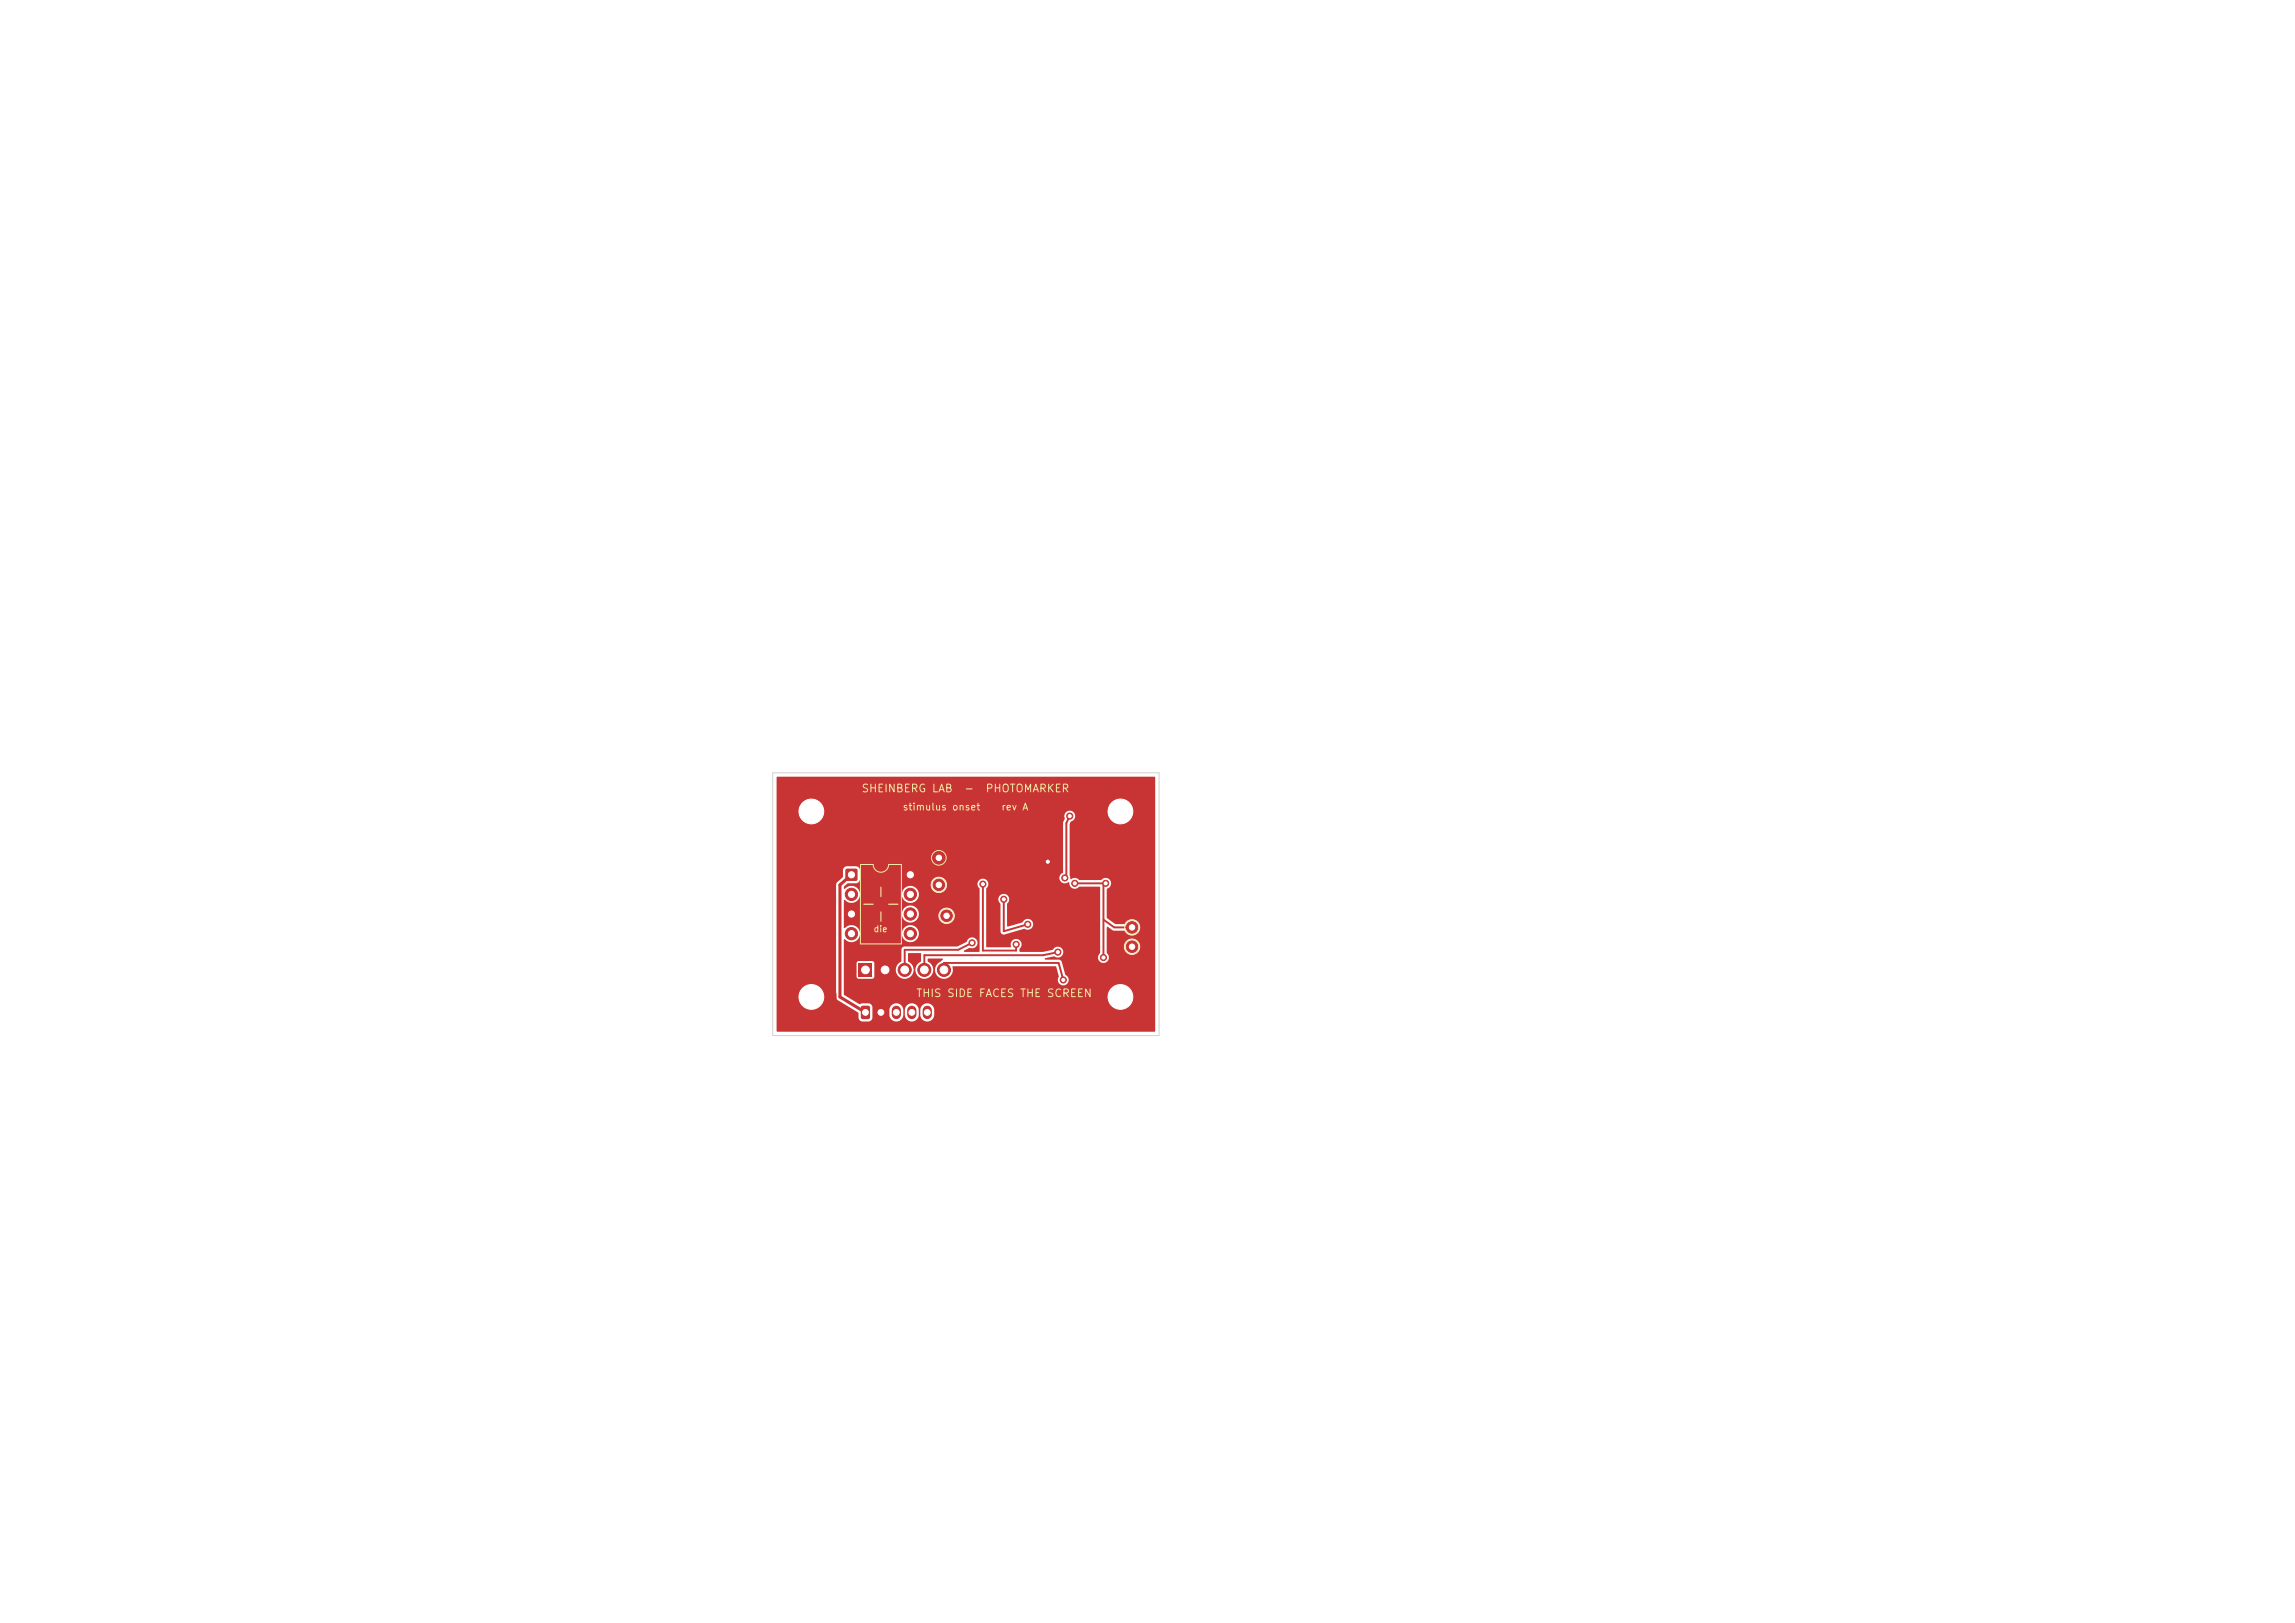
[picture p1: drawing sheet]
<svg xmlns="http://www.w3.org/2000/svg" width="297mm" height="210mm" viewBox="0 0 297 210" stroke-linecap="round" stroke-linejoin="round" font-family="sans-serif">
<defs><g id="words">
<g font-size="1" fill="#f2eda1">
<text x="111.4" y="102.8">SHEINBERG LAB</text>
<text x="124.7" y="102.8">-</text>
<text x="127.5" y="102.8">PHOTOMARKER</text>
<text x="118.5" y="129.3">THIS SIDE FACES THE SCREEN</text>
</g>
<g font-size=".9" fill="#f2eda1">
<text x="116.7" y="105.1">stimulus onset</text>
<text x="129.5" y="105.1">rev A</text>
</g>
<text font-size=".8" fill="#f2eda1" x="113" y="120.8">die</text>
</g></defs>
<g fill="#c83434" stroke="#c83434" stroke-width=".13">
<circle cx="146.5" cy="120" r=".75"/>
<circle cx="146.5" cy="122.5" r=".75"/>
<circle cx="105" cy="129" r="3.2"/>
<circle cx="105" cy="105" r="3.2"/>
<circle cx="122.5" cy="118.5" r=".75"/>
<circle cx="121.5" cy="111" r=".75"/>
<circle cx="145" cy="129" r="3.2"/>
<circle cx="145" cy="105" r="3.2"/>
<circle cx="121.5" cy="114.5" r=".75"/>
</g>
<path d="M109.5 112.5l.1-.1 1.3 .1 .1 .1-.1 1.3-.2 .1-1.2-.1-.1-.2z" fill="#c83434"/>
<g fill="#c83434" stroke="#c83434" stroke-width=".13">
<circle cx="110.2" cy="115.7" r=".8"/>
<circle cx="110.2" cy="118.3" r=".8"/>
<circle cx="110.2" cy="120.8" r=".8"/>
<circle cx="117.8" cy="120.8" r=".8"/>
<circle cx="117.8" cy="118.3" r=".8"/>
<circle cx="117.8" cy="115.7" r=".8"/>
<circle cx="117.8" cy="113.2" r=".8"/>
</g>
<path d="M111.5 130.2l.9-.1 .2 .2v1.3l-.2 .3h-.8l-.2-.2v-1.3z" fill="#c83434"/>
<path d="M114 130.7v.6M116 130.7v.6M118 130.7v.6M120 130.7v.6" fill="none" stroke="#c83434" stroke-width="1.2"/>
<path d="M111.2 124.7h1.6v1.7h-1.6z" fill="#c83434"/>
<g fill="#c83434" stroke="#c83434" stroke-width=".13">
<circle cx="114.5" cy="125.5" r=".85"/>
<circle cx="117.1" cy="125.5" r=".85"/>
<circle cx="119.6" cy="125.5" r=".85"/>
<circle cx="122.2" cy="125.5" r=".85"/>
<circle cx="135.6" cy="111.5" r=".4"/>
<circle cx="125.8" cy="122" r=".4"/>
<circle cx="131.5" cy="122.2" r=".4"/>
<circle cx="127.2" cy="114.4" r=".4"/>
<circle cx="139.1" cy="114.3" r=".4"/>
<circle cx="138.4" cy="105.6" r=".4"/>
<circle cx="137.8" cy="113.6" r=".4"/>
<circle cx="143.1" cy="114.3" r=".4"/>
<circle cx="142.8" cy="123.9" r=".4"/>
<circle cx="129.9" cy="116.4" r=".4"/>
<circle cx="133" cy="119.6" r=".4"/>
<circle cx="137.6" cy="126.8" r=".4"/>
<circle cx="136.9" cy="123.2" r=".4"/>
</g>
<path d="M110.2 113.2l-1.5 1.3v14.5l3.3 2" fill="none" stroke="#c83434" stroke-width=".4"/>
<path d="M127.2 114.4v8.6h4.3v-.8M129.9 116.4v4.1l3.1-.9M138.4 105.6l-.4 .9v7.1h-.2M139.1 114.3h4M142.8 119l1.4 1h2.3M142.8 114.3v9.6M122.2 125.5v-.9h14.8l.6 2.2M125.8 122l-1.8 .9h-6.9v2.6M136.9 123.2l-1.9 .4h-15.4v1.9" fill="none" stroke="#c83434" stroke-width=".25"/>
<path d="M100.5 100.5h48.9l.1 .1v32.9h-49v-19h7.7v14.6l.2 .3 2.7 1.7a.98 .98 0 0 0 .2 .9l.3 .2h.9l.2-.2 .2-.3v-1.1h2.2v.8a.9 .9 0 0 0 .9 .8 .9 .9 0 0 0 .9-.8v-.8h.2v.9a.9 .9 0 0 0 1 .7 .9 .9 0 0 0 .8-.8v-.8h.2v.9a.9 .9 0 0 0 1 .7 .9 .9 0 0 0 .8-.8 1.41 1.41 0 0 0-.2-1.2 .9 .9 0 0 0-1-.3 .9 .9 0 0 0-.6 .7h-.2v-.1a.9 .9 0 0 0-1-.7 .9 .9 0 0 0-.8 .8h-.2v-.1a.9 .9 0 0 0-1-.7 .9 .9 0 0 0-.8 .8h-2.2v-.4l-.3-.3-1-.1-.4 .1-2-1.2v-4.1h1.6v1.8l.3 .2h1.9l.2-.2v-1h2.7a1.17 1.17 0 0 0 1 1.2 1.17 1.17 0 0 0 1.3-.8 1.17 1.17 0 0 0-.7-1.4l.1-1.1h1.5l.1 .1v1a1.16 1.16 0 0 0-.5 1.8 1.16 1.16 0 0 0 1.9 0 1.16 1.16 0 0 0-.5-1.8l-.1-.3 .1-.1h1.8l.1 .1v.1a1.99 1.99 0 0 0-1 1.2 1.16 1.16 0 0 0 1.3 1.2 1.16 1.16 0 0 0 1-1.5l.1-.1h13.2l.1 .1 .3 1.2a.72 .72 0 0 0 .2 1.1 .72 .72 0 0 0 1-.3 .72 .72 0 0 0-.3-1l-.5-1.7-.1-.1-.2-.1h-1.8l-.1-.1 .1-.1 1.2-.3a.72 .72 0 0 0 1-.2 .72 .72 0 0 0-.3-1 .72 .72 0 0 0-1 .4l-1.3 .3h-2.9l-.1-.1v-.4a.71 .71 0 0 0 .2-.9 .71 .71 0 0 0-1-.2 .71 .71 0 0 0-.3 .9l-.1 .1h-3l-.1-.1v-6.2h1.6l.1 .4 .2 .3v3.6l.1 .2 .4 .1 2.6-.7a.71 .71 0 0 0 1-.3 .71 .71 0 0 0-.3-1 .71 .71 0 0 0-1 .5l-1.8 .5h-.2v-3a.7 .7 0 0 0-.1-1.2 .7 .7 0 0 0-1 .6h-1.6v-1.3a.72 .72 0 0 0 .1-1.1 .72 .72 0 0 0-1 0 .72 .72 0 0 0 .1 1.1v8.1l-2 .1-.1-.1 .1-.1 .7-.3a.72 .72 0 0 0 1-.4 .72 .72 0 0 0-.5-1 .72 .72 0 0 0-.9 .6l-1.2 .6h-7l-.2 .3v1.6l-.2 .1a1.18 1.18 0 0 0-.6 .9h-2.7l-.1-.8-.2-.2-1.8-.1-.3 .3h-1.6v-3l.1-.1a1.11 1.11 0 0 0 1.3 .3 1.11 1.11 0 0 0 .7-1.1h5.4v.2a1.1 1.1 0 0 0 1.7 .9 1.1 1.1 0 0 0 0-1.9 1.1 1.1 0 0 0-1.7 .8h-5.4v-.1a1.13 1.13 0 0 0-2-.5l-.1-.1v-1.8h7.5v.2a1.1 1.1 0 0 0 1.1 1 1.1 1.1 0 0 0 1.1-1h2.5v.2a1.06 1.06 0 0 0 1.7 .8 1.06 1.06 0 0 0 0-1.8 1.06 1.06 0 0 0-1.7 .8h-2.5a1.1 1.1 0 0 0-1-1.2 1.1 1.1 0 0 0-1.2 1h-7.5v-1.7l.1-.1a1.15 1.15 0 0 0 1.3 .4 1.15 1.15 0 0 0 .7-1.2h5.4v.2a1.1 1.1 0 0 0 1.7 .9 1.1 1.1 0 0 0 0-1.9 1.1 1.1 0 0 0-1.7 .8h-5.4v-.1a1.22 1.22 0 0 0-2-.5l-.1-.3 .4-.3h10.8a1.05 1.05 0 0 0 .9 1.1 1.05 1.05 0 0 0 1.2-.7 1.05 1.05 0 0 0-.6-1.3h15.2v.3a.73 .73 0 0 0 1.2 .3l.1 .1a.73 .73 0 0 0 .4 .8 .73 .73 0 0 0 .9-.3h2.6l.1 .1v8.5a.72 .72 0 0 0-.1 1.1 .72 .72 0 0 0 1 0 .72 .72 0 0 0-.1-1.1v-.9h2.2a1.06 1.06 0 0 0 1.5 1.1 1.06 1.06 0 0 0 .3-1.8 1.06 1.06 0 0 0-1.7 .5l-.1 .2h-2.2v-2.4l.2-.1 .7 .5h1.4a1.06 1.06 0 0 0 1.4 .6 1.06 1.06 0 0 0 .5-1.5 1.06 1.06 0 0 0-1.6-.3l-.3 .4h-1.1l-1.2-.8 .1-3.8a.72 .72 0 0 0 .3-1.1 .72 .72 0 0 0-1.1 0h-2.9a.75 .75 0 0 0-1-.1l-.2-.5v-6.7a.56 .56 0 0 1 .5-.5 .71 .71 0 0 0 .1-.9 .71 .71 0 0 0-1-.2 .71 .71 0 0 0-.2 1l-.2 .5v6.4l-.3 .3-.2 .3h-15.2a1.05 1.05 0 0 0-1.5 .9h-10.8l.1-.1h1.2l.2-.2 .2-.3v-1.2l-.2-.4-.3-.1h-1.2l-.4 .1-.1 .3v1l-.8 .7-.1 .3h-7.7z" fill="#c83434"/>
<path d="M111.8 117h1.2M114 114.8v1.2M114 118v1.2M115 117h1.2" fill="none" stroke="#f2eda1" stroke-width=".15"/>
<g fill="none" stroke="#f2eda1" stroke-width=".13">
<path d="M111.3 111.9h1.7a1 1 0 0 0 1 1 1 1 0 0 0 1-1h1.6v10.2h-5.3z"/>
<circle cx="121.5" cy="111" r=".95"/>
<circle cx="121.5" cy="114.5" r=".95"/>
<circle cx="122.5" cy="118.5" r=".95"/>
<circle cx="146.5" cy="120" r=".95"/>
<circle cx="146.5" cy="122.5" r=".95"/>
</g>
<path d="M100 100h50v34h-50z" fill="none" stroke="#d0d2cd" stroke-width=".13"/>
<g fill="#fff" stroke="#fff" stroke-width=".13">
<circle cx="135.6" cy="111.5" r=".2"/>
<circle cx="125.8" cy="122" r=".2"/>
<circle cx="131.5" cy="122.2" r=".2"/>
<circle cx="127.2" cy="114.4" r=".2"/>
<circle cx="139.1" cy="114.3" r=".2"/>
<circle cx="138.4" cy="105.6" r=".2"/>
<circle cx="137.8" cy="113.6" r=".2"/>
<circle cx="143.1" cy="114.3" r=".2"/>
<circle cx="142.8" cy="123.9" r=".2"/>
<circle cx="129.9" cy="116.4" r=".2"/>
<circle cx="133" cy="119.6" r=".2"/>
<circle cx="137.6" cy="126.8" r=".2"/>
<circle cx="136.9" cy="123.2" r=".2"/>
<circle cx="146.5" cy="120" r=".35"/>
<circle cx="146.5" cy="122.5" r=".35"/>
<circle cx="105" cy="129" r="1.6"/>
<circle cx="105" cy="105" r="1.6"/>
<circle cx="122.5" cy="118.5" r=".35"/>
<circle cx="121.5" cy="111" r=".35"/>
<circle cx="145" cy="129" r="1.6"/>
<circle cx="145" cy="105" r="1.6"/>
<circle cx="121.5" cy="114.5" r=".35"/>
<circle cx="110.2" cy="113.2" r=".4"/>
<circle cx="110.2" cy="115.7" r=".4"/>
<circle cx="110.2" cy="118.3" r=".4"/>
<circle cx="110.2" cy="120.8" r=".4"/>
<circle cx="117.8" cy="120.8" r=".4"/>
<circle cx="117.8" cy="118.3" r=".4"/>
<circle cx="117.8" cy="115.7" r=".4"/>
<circle cx="117.8" cy="113.2" r=".4"/>
<circle cx="112" cy="131" r=".37"/>
<circle cx="114" cy="131" r=".37"/>
<circle cx="116" cy="131" r=".37"/>
<circle cx="118" cy="131" r=".37"/>
<circle cx="120" cy="131" r=".37"/>
<circle cx="112" cy="125.5" r=".5"/>
<circle cx="114.5" cy="125.5" r=".5"/>
<circle cx="117.1" cy="125.5" r=".5"/>
<circle cx="119.6" cy="125.5" r=".5"/>
<circle cx="122.2" cy="125.5" r=".5"/>
</g>
<use href="#words"/>
</svg>
